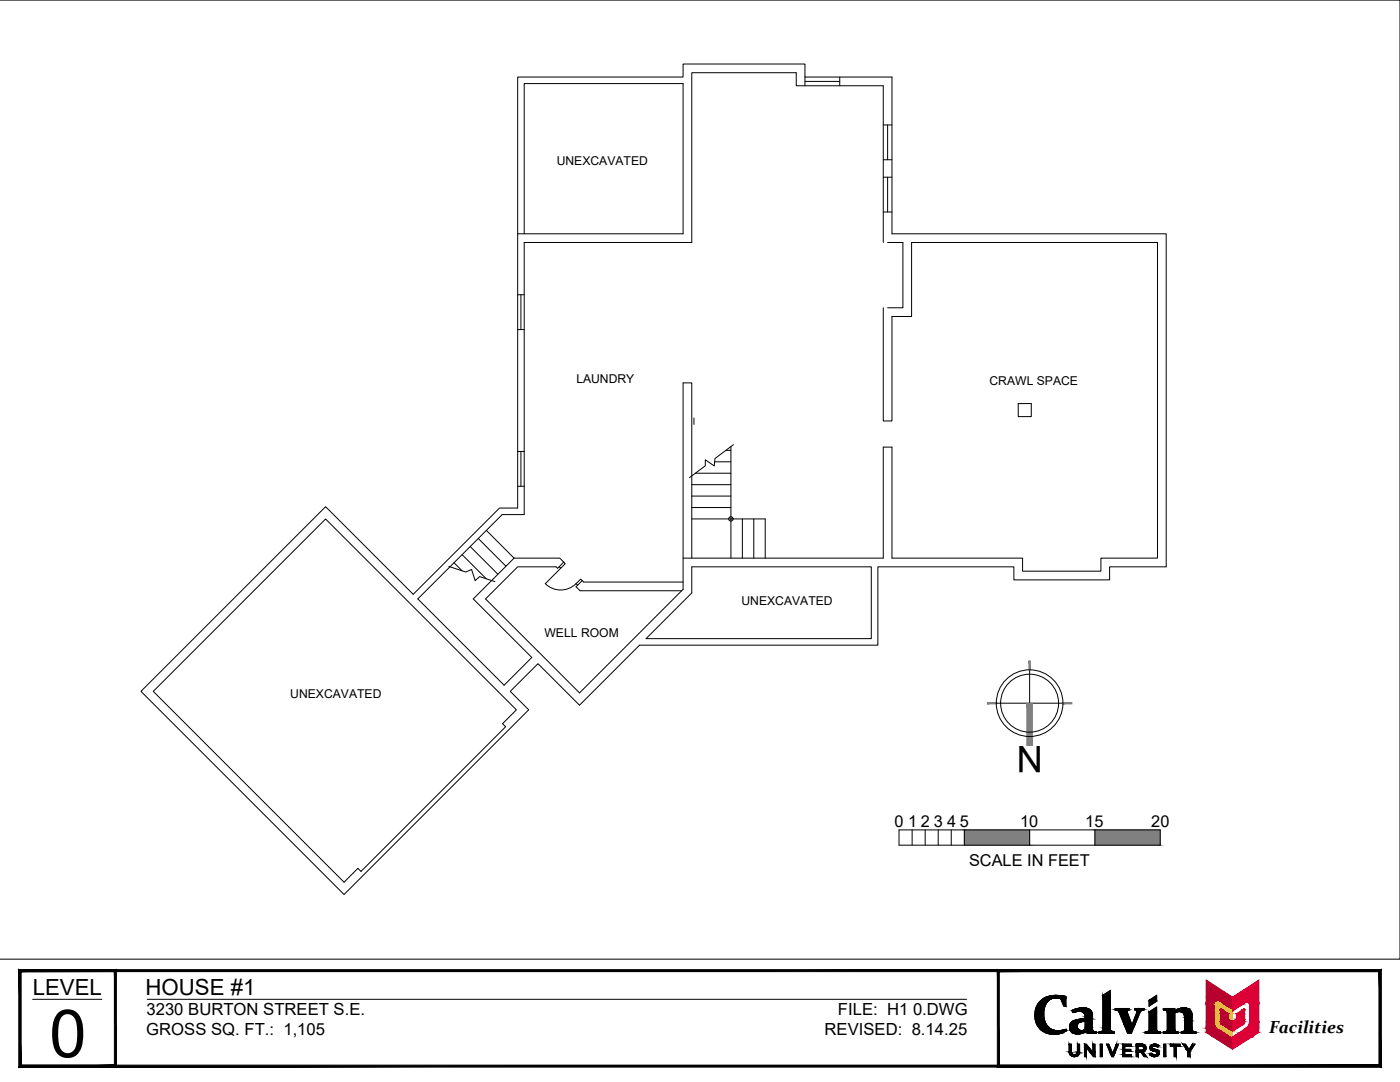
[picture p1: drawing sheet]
<svg xmlns="http://www.w3.org/2000/svg" width="279mm" height="216mm" viewBox="0 0 279 216" stroke-linecap="round" stroke-linejoin="round" font-family="sans-serif">
<defs><g id="words">
<text font-size="13.3" x="9.9" y="211">0</text>
<text font-size="7.3" x="208.1" y="148.8" transform="rotate(180 208.1 148.8)">N</text>
<g font-size="4.4">
<text x="6.5" y="198.5">LEVEL</text>
<text x="29" y="198.5">HOUSE #1</text>
</g>
<text font-size="3.5" x="253.3" y="206.2">Facilities</text>
<g font-size="3.3">
<text x="178.5" y="165">0</text>
<text x="181.2" y="165.1">1</text>
<text x="183.8" y="165.1">2</text>
<text x="186.3" y="165">3</text>
<text x="189" y="165.1">4</text>
<text x="191.5" y="165">5</text>
<text x="203.6" y="165">10</text>
<text x="216.6" y="165">15</text>
<text x="229.8" y="165">20</text>
<text x="193.4" y="172.7">SCALE IN FEET</text>
<text x="29.2" y="202.5">3230 BURTON STREET S.E.</text>
<text x="167.2" y="202.5">FILE: H1 0.DWG</text>
<text x="29.2" y="206.6">GROSS SQ. FT.: 1,105</text>
<text x="164.6" y="206.6">REVISED: 8.14.25</text>
</g>
<g font-size="2.4">
<text x="111.1" y="32.8">UNEXCAVATED</text>
<text x="115" y="76.4">LAUNDRY</text>
<text x="197.5" y="76.8">CRAWL SPACE</text>
<text x="148" y="120.8">UNEXCAVATED</text>
<text x="108.7" y="127">WELL ROOM</text>
<text x="57.9" y="139.3">UNEXCAVATED</text>
</g>
</g></defs>
<!-- layer: A-TEXT -->
<g fill="none" stroke="#000" stroke-width=".2">
<path d="M0 0h279.4v191.4h-279.4M205.5 133.7v6.6M198.8 140.3h13.3M179.4 165.6h52.1v3h-52.1zM182 165.6v3M184.6 165.6v3M187.2 165.6v3M189.8 165.6v3M192.5 165.6v3M205.5 165.6v3M218.5 165.6v3M6.5 199.4h13.8"/>
<path d="M29.4 199.4h163.5M209.7 199.3a3.8 3.8 0 0 0-1 4.9 2.6 2.6 0 0 0 2.5 1.5M209.9 198.7l-1.6 .5-1.1 1.1M210.8 198.6l1.9 .2v2h-.4l-.6-1.5M210.8 198.6l-.9 .1M211.7 199.3h.1M211.7 199.3l-1.1-.2-.9 .2M229.3 199.6l1.5-1v1.2l-1.5 1zM206.5 202.6a3.7 3.7 0 0 0 4.6 3.7M207.2 200.3a4 4 0 0 0-.7 2.3M211.2 205.7l1.6-.3v.3l-.8 .4-.9 .2M213.4 208.3h.4v1.6a.6 .6 0 0 0 .6 .5 .6 .6 0 0 0 .6-.5v-1.6h.5v1.7a1.06 1.06 0 0 1-1.1 .9 1.06 1.06 0 0 1-1-1z"/>
<path d="M213.5 204.5l.1 1 .6 .6M214.7 203.5l-.2 .1a1.43 1.43 0 0 0-1 .9M215.5 205.6h.4M215.5 205.6a.93 .93 0 0 1-.5-1.2 .93 .93 0 0 1 1.1-.6h.5l-.1 1.6-.6 .2M216.4 208.3h.4l1.3 1.7v-1.7h.4v2.6h-.3l-1.4-1.8v1.8h-.4zM218 205.2v.2M218 202.4a1.84 1.84 0 0 0-2.4-1.3l-1.6 .5 .1 .4 .9-.2a1.18 1.18 0 0 1 1.2 .3 1.18 1.18 0 0 1 .4 1.2l-1.9 .2M218 202.4v2.8M218 205.4a.73 .73 0 0 0 .8 .5v.3h-1.3l-.5-.1-.4-.3a2.22 2.22 0 0 1-2.4 .3M219.6 208.3h.4v2.6h-.4zM220.1 205.6l-.2 .2M220.1 205.6v-7l1.5-1v8l.8 .4v.2h-3.1v-.2l.7-.2"/>
<path d="M220.8 208.3h.5l.7 1.9 .8-1.9h.4l-1 2.6h-.3zM223.2 201.8l.1 .1M224 208.3h1.8v.5h-1.3v.6h1.2v.4h-1.2v.6h1.3v.5h-1.8zM226.7 208.3h1.2a.8 .8 0 0 1 .8 .7 .8 .8 0 0 1-.5 .9l.6 1h-.5l-.6-.9h-.5v.9h-.5zM227.6 201.8l-1.8 4.4h-.8l-1.7-4.3M227.8 201.6l-.2 .2M227.8 201.6l.6-.1v-.3h-2v.3l.6 .1-1.1 2.9-1-2.9 .5-.1v-.3h-2.9v.3l.8 .3M227.9 208.8a.4 .4 0 0 1 .4 .4 .4 .4 0 0 1-.4 .4h-.7v-.8h.7M229.3 201.9l1.5-1v4.7l.2 .2 .6 .2v.2h-3.1v-.2l.8-.4zM229.7 210.1l.6 .3h.4M230.7 209.8l.2 .3-.2 .3M231 209a.68 .68 0 0 0-1 0l.1 .2a1.29 1.29 0 0 1 1.3 .9 1.07 1.07 0 0 1-.9 .7 1.07 1.07 0 0 1-1-.4l.2-.2"/>
<path d="M231 209l.3-.4a1.02 1.02 0 0 0-1.8 .5 1.32 1.32 0 0 0 1.2 .8M232.3 208.3h.4v2.6h-.4zM233.6 208.3h1.9v.5h-.7v2.1h-.5v-2.1h-.7zM234.5 202.1v3.6l.7 .3v.2h-3v-.2l.6-.2M234.5 201.7v-.5h-2.3v.3l.6 .2 .1 .1v3.8l-.1 .2M235.4 201.8l-.9 .3M235.4 201.8a.98 .98 0 0 1 1 1.3v2.5M236.1 208.3h.5l.7 1.1 .7-1.1h.5l-1 1.5v1.1h-.5v-1.1zM236.9 201.2a2.93 2.93 0 0 0-2.4 .5M236.9 201.2a1.45 1.45 0 0 1 1 1.4v3M237.9 205.6l.2 .2 .6 .2v.2h-3v-.2l.7-.4"/>
<circle cx="205.5" cy="140.3" r="5.8"/>
<circle cx="205.5" cy="140.3" r="6.7"/>
</g>
<g fill="#808080" stroke="#808080" stroke-width=".2">
<path d="M204.9 140.3l1.1 8.4v-8.4zM204.9 140.3l1.1 8.4h-1.1z"/>
<path d="M197.1 140.5h1.7v-.3zM197.1 140.2h1.7l-1.7 .3z"/>
<path d="M205.3 131.9v1.8h.3zM205.3 131.9h.3v1.8z"/>
<path d="M212.1 140.2v.3l1.8-.3zM212.1 140.5l1.8-.3v.3z"/>
<path d="M218.5 165.6l13 3v-3zM218.5 165.6l13 3h-13z"/>
<path d="M192.5 165.6l13 3v-3zM192.5 165.6l13 3h-13z"/>
</g>
<!-- layer: A-WALL-FULL -->
<g fill="none" stroke="#000" stroke-width=".2">
<path d="M103.3 15.4h33v-2.6h24.3v2.6h17.4v31.3h54.7v66.4h-11.3v2.6h-19.1v-2.6h-27.1v15.6h-47.6l-11.9 12-8.3-8.3-5.6 5.6 3.7 3.6-36.8 36.9-40.6-40.5 36.9-36.9 17.5 17.5 17.2-17.2h3.6zM160.6 15.4v1.7M160.6 16.2h7M167.6 15.4v1.7M176.3 35.4h1.7M176.3 31.9h1.7M176.3 24.9h1.7M177.1 24.9v7M177.1 35.4v6.9M103.3 46.7h33v-30h-31.7v30M103.3 58.8h1.3M104 58.8v7"/>
<path d="M176.3 48.4v-31.3h-17.4v-2.6h-20.8v33.9h-33.5v54.3h-4.4l-16.8 16.8 17.2 17.2 5.5-5.5-11.7-11.7 8.2-8.1M176.3 42.3h1.7M177.1 48.4h3.1v13h-3.1M103.3 65.8h1.3M176.3 61.4v22.6h1.7v-20.8h3.9v-14.8h49.1v63h-11.3v2.6h-15.6v-2.6h-26.1v-22.2h-1.7v22.2h-40M103.3 97h1.3M103.3 90.1h1.3M104 90.1v6.9M138.1 99h7.8M138.1 96.7h7.8M138.5 83.4v1.3M138.8 94.4h7.1"/>
<path d="M142.6 92.1h3.3M144.9 89.9h1M145.9 89.1v14.4h6.8v7.9M146.4 88.7l-3.7 2.8-.2 1.5-1.7-1.3v1.2l-3.2 2.4M203.2 80.5h2.6v2.6h-2.6zM89.6 113l3.4 1.1 1.1-.5 .7 2.3 .9-.8 3.1 1M90.6 112.3l1.6 1.6M92.2 110.7l4.8 4.8M93.8 109.1l5.6 5.5M95.5 107.5l5.5 5.5M97.1 105.8l5.5 5.6M102.6 111.4h9.1l.8 .8"/>
<path d="M111.9 113.4l-3.1 3.1a4.3 4.3 0 0 0 6.2 0M112.5 112.2l.3 .3-.9 .9-.3-.3M115 116.5l.3 .3M116.2 115.9l-.3-.4-.9 1M116.2 115.9l.3 .2h19.8M116.2 115.9l-1.2 1.2 .8 .8h20.2M138.1 113.1h35.8v14.3h-45l9.2-9.1zM138.1 111.4v-35h-1.8v41.2l-20.6 20.7-18.8-18.8 6.4-6.4h7.7l.3 .3 1.2-1.2M138.1 103.5h7.8v7.9M138.1 101.3h7.8M148.2 103.5v7.9M150.4 103.5v7.9"/>
<path d="M30.6 138l34.4-34.4 38.1 38-2.8 2.8 .6 .6-28.9 28.9-.6-.6-2.7 2.7z"/>
<circle cx="145.9" cy="103.5" r=".44"/>
</g>
<!-- layer: A-TEXT -->
<g fill="#000" stroke="#000" stroke-width=".2">
<path d="M210.5 198.6h.3zM220.1 198.6l1.5-1v1zM229.3 199.6h1.5v.2zM229.3 199.6l1.5-1v1zM210 206.4h.8zM212.5 205.5h.3zM214.1 202h.2zM214.2 210.8h.5zM214.8 210.4h.5zM214.9 206.3h.5zM216 201.9h1.9zM216 201.1h.4z"/>
<path d="M216.7 206h2.1zM220 205.7h1.7zM220.1 205.6h1.5zM229.2 205.8h1.7zM229.2 205.7h1.7zM230.3 208.4h.4zM230.8 210h.5zM229.3 201.9l1.5-1v1zM234.5 201.7h3.1zM236.2 201.1h.3z"/>
<path d="M207.5 199.9l1.5 .1 .1-.1zM207.5 199.9l1.5 .1h-1.6z"/>
<path d="M207.6 199.8h1.5zM207.5 199.9h1.6z"/>
<path d="M207.7 199.7l1.4 .1 .2-.1zM207.7 199.7l1.4 .1h-1.5z"/>
<path d="M207.8 199.6h1.5zM207.7 199.7h1.6z"/>
<path d="M208 199.5l1.3 .1 .2-.1zM207.8 199.6l.2-.1 1.3 .1z"/>
<path d="M208 199.4h1.6zM208 199.5h1.5z"/>
<path d="M208.1 199.3h1.7zM208 199.4h1.6z"/>
<path d="M208.3 199.2l1.5 .1 .2-.1zM208.1 199.3l.2-.1 1.5 .1z"/>
<path d="M208.3 199.2h1.8zM208.3 199.2h1.7z"/>
<path d="M208.4 199.2h1.9zM208.3 199.2h1.8z"/>
<path d="M208.5 199.1h2zM208.4 199.2h1.9z"/>
<path d="M208.5 199.1h2.3zM208.5 199.1h2.3z"/>
<path d="M208.5 199.1h2.3zM208.5 199.1h2z"/>
<path d="M210.8 199.1h1.9zM210.8 199.1h1.9z"/>
<path d="M210.5 198.6h.8zM210.2 198.6h1.1z"/>
<path d="M210.2 198.6h1.1zM210.2 198.6h1.1z"/>
<path d="M210.2 198.6l1.5 .1zM210 198.7h1.7z"/>
<path d="M210 198.7h1.8zM209.9 198.7h1.9z"/>
<path d="M209.9 198.7h2.3zM209.6 198.7h2.6z"/>
<path d="M209.6 198.7l2.8 .1zM209.5 198.8h2.9z"/>
<path d="M209.5 198.8h3.2zM209.2 198.8h3.5z"/>
<path d="M209.2 198.8l3.5 .1zM209.1 198.9h3.6z"/>
<path d="M209.1 198.9h3.6zM209.1 198.9h3.6z"/>
<path d="M209.1 198.9l3.6 .1zM208.8 199h3.9z"/>
<path d="M208.8 199l3.9 .1v-.1zM208.6 199.1l.2-.1 3.9 .1z"/>
<path d="M208.6 199.1h4.1zM208.5 199.1h4.2z"/>
<path d="M210.8 199.1l1.9 .1zM210.8 199.1l1.9 .1z"/>
<path d="M211.1 199.2h1.6zM211.1 199.2h1.6z"/>
<path d="M211.4 199.2l1.3 .1zM211.4 199.2l1.3 .1z"/>
<path d="M211.7 199.3l1 1.5v-1.5zM211.7 199.3l1 1.5h-.4z"/>
<path d="M220.1 198.6l1.5 6.3v-6.3zM220.1 198.6l1.5 6.3h-1.5z"/>
<path d="M229.3 199.6v.2h1.5zM229.3 199.8h1.5l-1.5 1z"/>
<path d="M3.8 212.9l271.4-.4h-271zM3.8 212.9l271.4-.4 .4 .4zM275.2 193.9v18.6l.4 .4zM275.2 193.9l.4-.4v19.4zM4.2 193.9h271l.4-.4zM3.8 193.5h271.8l-271.4 .4zM3.8 193.5l.4 19v-18.6zM3.8 193.5l.4 19-.4 .4z"/>
<path d="M3.8 212.9l19-.4h-18.6zM3.8 212.9l19-.4 .4 .4zM22.8 193.9v18.6l.4 .4zM22.8 193.9l.4-.4v19.4zM4.2 193.9h18.6l.4-.4zM3.8 193.5h19.4l-19 .4zM3.8 193.5l.4 19v-18.6zM3.8 193.5l.4 19-.4 .4z"/>
<path d="M199.4 212.5l-.4 .4 76.2-.4zM199 212.9l76.2-.4 .4 .4zM275.2 193.9v18.6l.4 .4zM275.2 193.9l.4-.4v19.4zM199.4 193.9h75.8l.4-.4zM199 193.5h76.6l-76.2 .4zM199 193.5l.4 19v-18.6zM199 193.5l.4 19-.4 .4z"/>
<path d="M206.6 201.9l1.7 .2v-.2zM206.6 201.9l1.7 .2h-1.7z"/>
<path d="M206.6 202.1l1.7 .2v-.2zM206.6 202.1l1.7 .2h-1.8z"/>
<path d="M206.5 202.3l1.8 .2v-.2zM206.5 202.3l1.8 .2h-1.8z"/>
<path d="M206.5 202.5l1.8 .1v-.1zM206.5 202.5l1.8 .1h-1.8z"/>
<path d="M206.5 202.6l1.8 .3v-.3zM206.5 202.6l1.8 .3h-1.8z"/>
<path d="M206.5 202.9l1.9 .1-.1-.1zM206.5 202.9l1.9 .1h-1.9z"/>
<path d="M206.6 201.7l1.7 .2v-.2zM206.6 201.7l1.7 .2h-1.7z"/>
<path d="M206.5 203l1.9 .2v-.2zM206.5 203l1.9 .2h-1.8z"/>
<path d="M206.6 201.5l1.7 .2 .1-.2zM206.6 201.5l1.7 .2h-1.7z"/>
<path d="M206.7 201.4h1.7zM206.7 201.4l1.7 .1z"/>
<path d="M206.6 203.2l1.8 .2v-.2zM206.6 203.2l1.8 .2h-1.8z"/>
<path d="M206.6 203.4l1.9 .2-.1-.2zM206.6 203.4l1.9 .2h-1.8z"/>
<path d="M206.7 201.2l1.7 .2v-.2zM206.7 201.2l1.7 .2h-1.7z"/>
<path d="M206.8 201.1h1.6zM206.8 201.1l1.6 .1z"/>
<path d="M206.7 203.6l1.8 .2v-.2zM206.7 203.6l1.8 .2h-1.8z"/>
<path d="M206.8 200.9l1.6 .2 .1-.2zM206.8 200.9l1.6 .2h-1.6z"/>
<path d="M206.7 203.8l1.9 .1-.1-.1zM206.7 203.8l1.9 .1h-1.9z"/>
<path d="M206.9 200.8l1.6 .1v-.1zM206.9 200.8l1.6 .1h-1.7z"/>
<path d="M206.7 203.9l2 .2-.1-.2zM206.7 203.9l2 .2h-1.9z"/>
<path d="M207 200.6l1.5 .2 .1-.2zM207 200.6l1.5 .2h-1.6z"/>
<path d="M207 200.5h1.7zM207 200.5l1.6 .1z"/>
<path d="M206.8 204.1l1.9 .1zM206.8 204.1l1.9 .1z"/>
<path d="M206.8 204.2l2 .1-.1-.1zM206.8 204.2l2 .1h-1.9z"/>
<path d="M207.2 200.3l1.5 .2 .1-.2zM207.2 200.3l1.5 .2h-1.7z"/>
<path d="M206.9 204.3l2 .2-.1-.2zM206.9 204.3l2 .2h-1.9z"/>
<path d="M207.2 200.3h1.6zM207.2 200.3h1.6z"/>
<path d="M207 204.5l1.9 .1zM207 204.5l1.9 .1z"/>
<path d="M207 204.6l2.1 .2-.2-.2zM207 204.6l2.1 .2h-2z"/>
<path d="M207.3 200.1l1.5 .2 .1-.2zM207.3 200.1l1.5 .2h-1.6z"/>
<path d="M207.4 200h1.6zM207.4 200l1.5 .1z"/>
<path d="M207.1 204.8h2zM207.1 204.8h2z"/>
<path d="M207.1 204.8l2.2 .2-.2-.2zM207.1 204.8l2.2 .2h-2z"/>
<path d="M207.3 205l2.1 .1zM207.3 205l2.1 .1z"/>
<path d="M207.4 205.1l2.1 .1zM207.4 205.1l2.1 .1z"/>
<path d="M207.4 205.2l2.4 .1-.3-.1zM207.4 205.2l2.4 .1h-2.2z"/>
<path d="M207.6 205.3h2.2zM207.6 205.3h2.2z"/>
<path d="M207.6 205.3l2.4 .2-.2-.2zM207.6 205.3l2.4 .2h-2.3z"/>
<path d="M210 206.4h.7zM210.1 206.4h.6z"/>
<path d="M207.7 205.5h2.6zM207.7 205.5h2.6z"/>
<path d="M207.8 205.5l2.6 .1zM207.8 205.5l2.6 .1z"/>
<path d="M207.9 205.6h2.7zM207.9 205.6h2.7z"/>
<path d="M207.9 205.6l3 .1zM207.9 205.6l3 .1z"/>
<path d="M208 205.7h3.2zM208 205.7h3.2z"/>
<path d="M209.8 206.3h1.3zM209.8 206.3l1 .1z"/>
<path d="M209.6 206.3h1.6zM209.6 206.3h1.5z"/>
<path d="M209.4 206.3h2zM209.4 206.3h1.8z"/>
<path d="M209.2 206.2h2.4zM209.2 206.2l2.2 .1z"/>
<path d="M209.1 206.2h2.6zM209.1 206.2h2.5z"/>
<path d="M208.8 206.1h3.1zM208.8 206.1l2.9 .1z"/>
<path d="M208.8 206.1h3.2zM208.8 206.1h3.1z"/>
<path d="M208.5 206l3.5 .1 .3-.1zM208.5 206l3.5 .1h-3.2z"/>
<path d="M208.2 205.8l4.1 .2 .3-.2zM208.2 205.8l4.1 .2h-3.8zM208.5 206h3.8zM208.5 206h3.8z"/>
<path d="M208.2 205.8h4.4zM208.2 205.8h4.4z"/>
<path d="M212.5 205.5h.3zM212.2 205.5h.6z"/>
<path d="M212.2 205.5l.6 .1zM212 205.6h.8z"/>
<path d="M212 205.6h.8zM211.6 205.6h1.2z"/>
<path d="M211.6 205.6l1.2 .1zM211.2 205.7h1.6z"/>
<path d="M211.2 205.7h1.6zM211.2 205.7h1.6z"/>
<path d="M208 205.7l4.6 .1 .2-.1zM208 205.7l4.6 .1h-4.4z"/>
<path d="M213.4 208.3l.4 1.6v-1.6zM213.4 208.3l.4 1.6h-.4z"/>
<path d="M213.4 209.9h.4zM213.4 209.9h.4z"/>
<path d="M213.4 209.9l.4 .1zM213.4 209.9l.4 .1z"/>
<path d="M213.4 210l.5 .1zM213.4 210l.5 .1z"/>
<path d="M213.4 210.1h.5zM213.4 210.1h.5z"/>
<path d="M213.4 210.1l.6 .1zM213.4 210.1l.6 .1z"/>
<path d="M213.5 210.2l.5 .1zM213.5 210.2l.5 .1z"/>
<path d="M213.5 210.3h.5zM213.5 210.3h.5z"/>
<path d="M213.5 210.3l.6 .1zM213.5 210.3l.6 .1z"/>
<path d="M213.5 210.4h.7zM213.5 210.4h.7z"/>
<path d="M214.2 210.8h.3zM214.3 210.8h.2z"/>
<path d="M213.6 210.4h.7zM213.6 210.4h.7z"/>
<path d="M213.6 210.4l.8 .1zM213.6 210.4l.8 .1z"/>
<path d="M213.6 210.5h.8zM213.6 210.5h.8z"/>
<path d="M214.1 202h.3zM214.1 202h.2z"/>
<path d="M214 201.9h.7zM214 201.9l.4 .1z"/>
<path d="M214.1 210.8h.6zM214.1 210.8h.6z"/>
<path d="M214 210.8h.9zM214 210.8h.7z"/>
<path d="M214.9 206.3h.4zM215 206.3h.3z"/>
<path d="M213.9 210.7h1zM213.9 210.7l1 .1z"/>
<path d="M213.5 204.7h1.5zM213.5 204.7h1.5z"/>
<path d="M213.5 204.7l1.5 .2v-.2zM213.5 204.7l1.5 .2h-1.5zM213.5 204.9h1.5zM213.5 204.9h1.5z"/>
<path d="M213.5 204.9l1.5 .2v-.2zM213.5 204.9l1.5 .2h-1.5z"/>
<path d="M215 210h.5zM215 210h.5z"/>
<path d="M213.5 204.5l1.5 .2v-.2zM213.5 204.5l1.5 .2h-1.5z"/>
<path d="M213.5 204.5h1.5zM213.5 204.5h1.5z"/>
<path d="M213.8 210.7h1.2zM213.8 210.7h1.1z"/>
<path d="M213.5 205.1h1.6zM213.5 205.1h1.6z"/>
<path d="M213.5 205.1l1.6 .1v-.1zM213.5 205.1l1.6 .1h-1.6z"/>
<path d="M214 201.8h1.1zM214 201.8l.7 .1z"/>
<path d="M213.6 204.4h1.5zM213.6 204.4h1.5z"/>
<path d="M213.6 204.4l1.4 .1 .1-.1zM213.6 204.4l1.4 .1h-1.5z"/>
<path d="M213.7 210.6h1.4zM213.7 210.6l1.3 .1z"/>
<path d="M213.5 205.2l1.6 .1zM213.5 205.2l1.6 .1z"/>
<path d="M213.5 205.3h1.7zM213.5 205.3h1.7z"/>
<path d="M213.6 204.3h1.5zM213.6 204.3l1.5 .1h-1.5z"/>
<path d="M213.6 204.2h1.6zM213.6 204.2l1.5 .1z"/>
<path d="M213.5 205.3l1.7 .1zM213.5 205.3l1.7 .1z"/>
<path d="M213.7 210.5h1.5zM213.7 210.5l1.4 .1z"/>
<path d="M213.7 204.2h1.5zM213.7 204.2h1.5z"/>
<path d="M213.5 205.4h1.8zM213.5 205.4h1.8z"/>
<path d="M213.6 210.5h1.6zM213.6 210.5h1.6z"/>
<path d="M214.5 210.4h.7zM214.4 210.5h.8z"/>
<path d="M213.5 205.4l1.8 .1zM213.5 205.4l1.8 .1z"/>
<path d="M214.7 210.4h.6zM214.5 210.4h.7z"/>
<path d="M213.7 204.1h1.6zM213.7 204.1l1.5 .1z"/>
<path d="M214.7 210.4h.6zM214.7 210.4h.6z"/>
<path d="M213.8 204.1h1.5zM213.8 204.1h1.5z"/>
<path d="M213.6 205.5h1.8zM213.6 205.5h1.8z"/>
<path d="M214.8 210.3h.5zM214.8 210.4h.5zM214.7 210.4h.6z"/>
<path d="M213.8 204h1.6zM213.8 204.1h1.5z"/>
<path d="M213.6 205.5h1.8zM213.6 205.5h1.8z"/>
<path d="M214.9 210.2h.5zM214.9 210.2l.4 .1h-.5z"/>
<path d="M214.9 210.2h.5zM214.9 210.2h.5z"/>
<path d="M214 201.8h1.4zM214 201.8h1.1z"/>
<path d="M215 210.1h.4zM215 210.1l.4 .1z"/>
<path d="M213.6 205.5l1.9 .1zM213.6 205.5l1.9 .1z"/>
<path d="M215 208.3l.5 1.6v-1.6zM215 208.3l.5 1.6h-.5z"/>
<path d="M215 209.9l.5 .1v-.1zM215 209.9l.5 .1h-.5z"/>
<path d="M215 210l.4 .1 .1-.1zM215 210l.4 .1h-.4z"/>
<path d="M214.7 206.3h.8zM214.7 206.3h.7z"/>
<path d="M214.7 206.3h.8zM214.7 206.3h.8z"/>
<path d="M213.6 205.6h2.1zM213.6 205.6h2.1z"/>
<path d="M213.9 204h1.7zM213.9 204h1.5h-1.6z"/>
<path d="M213.9 203.9h1.7zM213.9 203.9l1.7 .1z"/>
<path d="M214.5 206.2h1.2zM214.5 206.2l1 .1z"/>
<path d="M213.9 203.9h1.8zM213.9 203.9h1.7z"/>
<path d="M213.6 205.6h2.2zM213.6 205.6h2.2z"/>
<path d="M213.6 205.6h2.3zM213.6 205.6h2.3z"/>
<path d="M214.4 206.2h1.4zM214.4 206.2h1.3z"/>
<path d="M214.3 206.2h1.6zM214.3 206.2h1.5z"/>
<path d="M214 203.9h1.9zM213.9 203.9h1.8z"/>
<path d="M214.2 206.1h1.8zM214.2 206.1l1.7 .1z"/>
<path d="M214.1 206.1h2zM214.1 206.1h1.9z"/>
<path d="M214 206.1h2.2zM214 206.1h2.1z"/>
<path d="M214 203.8h2.2zM214 203.9h1.9z"/>
<path d="M213.9 206h2.4zM213.9 206h2.4z"/>
<path d="M213.9 206h2.4zM213.9 206l2.3 .1z"/>
<path d="M216 201.1h.5zM215.8 201.1h.7z"/>
<path d="M215.8 201.1h.8zM215.7 201.1h.9z"/>
<path d="M213.8 205.9h2.7zM213.8 205.9l2.5 .1z"/>
<path d="M214 203.8h2.6zM214 203.8h2.2z"/>
<path d="M215.7 201.1l1.1 .1zM215.4 201.2h1.4zM215.4 201.2h1.4zM215.4 201.2h1.4z"/>
<path d="M213.7 205.8h2.9zM213.7 205.8l2.8 .1z"/>
<path d="M215.4 201.2h1.6zM215.2 201.2h1.8z"/>
<path d="M216.4 208.3l1 .8-.6-.8zM216.4 208.3l1 .8h-1z"/>
<path d="M216.4 209.1l.4 1.8v-1.8zM216.4 209.1l.4 1.8h-.4z"/>
<path d="M215.2 201.2h1.8zM215.1 201.2h1.9z"/>
<path d="M215.1 201.2l2.1 .1zM214.9 201.3h2.3z"/>
<path d="M214.9 201.3h2.4zM214.7 201.3h2.6z"/>
<path d="M214.7 201.3l2.7 .1zM214.5 201.4h2.9z"/>
<path d="M216.8 209.1l1.3 .9-.7-.9zM216.8 209.1l1.3 .9h-.5z"/>
<path d="M214.5 201.4l3 .1zM214.3 201.5h3.2z"/>
<path d="M214.3 201.5h3.3zM214.2 201.5h3.4z"/>
<path d="M214.2 201.5l3.5 .1zM214 201.6h3.7z"/>
<path d="M214 201.6h3.7zM214 201.6h3.7z"/>
<path d="M214 201.6l3.8 .2-.1-.2zM214 201.6l3.8 .2h-3.8z"/>
<path d="M214 201.8h3.8zM214 201.8h3.8z"/>
<path d="M215.4 201.8h2.4zM215.4 201.8h2.4z"/>
<path d="M215.6 201.8l2.2 .1zM215.6 201.8l2.2 .1z"/>
<path d="M215.9 201.9h2zM215.9 201.9h2zM216 201.9h1.9z"/>
<path d="M216 201.9l1.9 .1zM216 201.9l1.9 .1z"/>
<path d="M216.2 202l1.7 .1zM216.2 202l1.7 .1z"/>
<path d="M216.3 202.1h1.6zM216.3 202.1h1.6z"/>
<path d="M216.3 202.1l1.7 .1-.1-.1zM216.3 202.1l1.7 .1h-1.6z"/>
<path d="M216.4 202.2h1.6zM216.4 202.2h1.6z"/>
<path d="M216.4 202.2l1.6 .1v-.1zM216.4 202.2l1.6 .1h-1.5z"/>
<path d="M216.5 202.3l1.5 .1zM216.5 202.3l1.5 .1z"/>
<path d="M216.5 205.2l1.5 .2v-.2zM216.5 205.2l1.5 .2h-1.5z"/>
<path d="M216.5 202.4l1.5 .1zM216.5 202.4l1.5 .1z"/>
<path d="M216.5 202.5l1.5 .2v-.2zM216.5 202.5l1.5 .2h-1.5z"/>
<path d="M216.5 205l1.5 .2v-.2zM216.5 205l1.5 .2h-1.5z"/>
<path d="M215.8 203.3l2.2 .1zM215.5 203.4h2.5z"/>
<path d="M215.5 203.4h2.5zM215.2 203.4h2.8z"/>
<path d="M215.2 203.4l2.8 .1zM214.9 203.5h3.1z"/>
<path d="M214.9 203.5h3.1zM214.7 203.5h3.3z"/>
<path d="M214.7 203.5l3.3 .1zM214.4 203.6h3.6z"/>
<path d="M214.4 203.6l3.6 .1v-.1zM214.2 203.7l.2-.1 3.6 .1z"/>
<path d="M214.2 203.7l3.8 .1zM214 203.8h4z"/>
<path d="M214 203.8h4zM214 203.8h4z"/>
<path d="M216.6 203.8l1.4 1.2v-1.2zM216.6 203.8l1.4 1.2h-1.5z"/>
<path d="M216.5 205.4h1.5zM216.5 205.4h1.5z"/>
<path d="M216.5 202.7l1.5 .1zM216.5 202.7l1.5 .1z"/>
<path d="M216.6 202.8l1.4 .1v-.1zM216.6 202.8l1.4 .1h-1.4z"/>
<path d="M216.6 202.9l1.4 .4v-.4zM216.6 202.9l1.4 .4h-1.4z"/>
<path d="M216.6 203.3h1.4zM216.2 203.3h1.8z"/>
<path d="M216.2 203.3h1.8zM215.8 203.3h2.2z"/>
<path d="M216.5 205.4l1.5 .1zM216.5 205.5h1.5z"/>
<path d="M216.5 205.5h1.6zM216.4 205.5h1.7z"/>
<path d="M216.4 205.5l1.7 .1zM216.3 205.6h1.8z"/>
<path d="M216.3 205.6h1.8zM216.2 205.6h1.9z"/>
<path d="M216.2 205.6h1.9zM216.1 205.6h2z"/>
<path d="M216.1 205.6h2zM216 205.6h2.1z"/>
<path d="M216 205.6h2.1zM215.9 205.6h2.2z"/>
<path d="M213.6 205.6h4.5zM213.6 205.6h4.5z"/>
<path d="M213.6 205.6l4.6 .1zM213.6 205.6l4.6 .1z"/>
<path d="M213.7 205.7h4.5zM213.7 205.7h4.5z"/>
<path d="M213.7 205.7h4.5zM213.7 205.7h4.5z"/>
<path d="M213.7 205.7l4.6 .1zM213.7 205.7l4.6 .1z"/>
<path d="M216.6 205.8h1.7zM216.6 205.8h1.7z"/>
<path d="M216.6 205.8h1.8zM216.6 205.8h1.8z"/>
<path d="M216.6 205.8l1.9 .1zM216.6 205.8l1.9 .1z"/>
<path d="M216.7 205.9h1.8zM216.7 205.9h1.8z"/>
<path d="M216.7 205.9h1.9zM216.7 205.9h1.9z"/>
<path d="M218.1 208.3l.4 1.7v-1.7zM218.1 208.3l.4 1.7h-.4z"/>
<path d="M217.6 210l.9 .9v-.9zM217.6 210l.9 .9h-.3z"/>
<path d="M216.7 205.9l2.1 .1zM216.7 205.9l2.1 .1zM216.7 206h2.1z"/>
<path d="M216.7 206h2.1zM216.7 206h2.1z"/>
<path d="M216.8 206l2 .1zM216.8 206l2 .1z"/>
<path d="M217 206.1l1.8 .1zM217 206.1l1.8 .1z"/>
<path d="M217.1 206.2h1.7zM217.1 206.2h1.7z"/>
<path d="M217.3 206.2h1.5zM217.3 206.2h1.5z"/>
<path d="M219.6 208.3l.4 2.6v-2.6zM219.6 208.3l.4 2.6h-.4z"/>
<path d="M220.8 208.3l1.2 1.9-.7-1.9zM220.8 208.3l1.2 1.9h-.4z"/>
<path d="M220.1 204.9l1.5 .2v-.2zM220.1 204.9l1.5 .2h-1.5z"/>
<path d="M220.1 205.1l1.5 .5v-.5zM220.1 205.1l1.5 .5h-1.5zM220.1 205.6h1.5zM220.1 205.6h1.5z"/>
<path d="M220.1 205.6h1.5zM220.1 205.6h1.5zM220.1 205.6h1.5z"/>
<path d="M220.1 205.6l1.5 .1zM220.1 205.6l1.5 .1z"/>
<path d="M220.1 205.7h1.5zM220.1 205.7h1.5z"/>
<path d="M220.1 205.7h1.5zM220.1 205.7h1.5zM220.1 205.7h1.5zM220.1 205.7h1.5z"/>
<path d="M220.1 205.7h1.5zM220.1 205.7h1.5z"/>
<path d="M220 205.7h1.7zM220 205.7h1.7z"/>
<path d="M220 205.7h1.7zM220 205.7h1.7zM220 205.7h1.7z"/>
<path d="M220 205.7h1.7zM220 205.7h1.7zM220 205.7h1.7zM220 205.7h1.7z"/>
<path d="M220 205.7l1.7 .1zM220 205.8h1.7z"/>
<path d="M220 205.8h1.7zM220 205.8h1.7z"/>
<path d="M220 205.8h1.7zM220 205.8h1.7z"/>
<path d="M220 205.8h1.8zM220 205.8h1.8z"/>
<path d="M220 205.8l2.4 .2-.6-.2zM219.3 206l.7-.2 2.4 .2z"/>
<path d="M219.3 206l3.1 .2v-.2zM219.3 206l3.1 .2h-3.1z"/>
<path d="M221.6 210.2l.6 .7 .3-.7zM221.6 210.2l.6 .7h-.3z"/>
<path d="M222.8 208.3l-.3 1.9 .7-1.9zM222.8 208.3l-.3 1.9h-.5z"/>
<path d="M224 208.8l.5 .6v-.6zM224 208.8l.5 .6h-.5z"/>
<path d="M224 209.8l.5 .6v-.6zM224 209.8l.5 .6h-.5z"/>
<path d="M223.1 201.6h1.8zM223.1 201.6h1.8z"/>
<path d="M223.1 201.6l1.8 .1zM223.1 201.6l1.8 .1z"/>
<path d="M223.1 201.7h1.8zM223.1 201.7h1.8z"/>
<path d="M223.2 201.7h1.7zM223.2 201.7h1.7z"/>
<path d="M223.2 201.7l1.7 .1zM223.2 201.7l1.7 .1z"/>
<path d="M223 201.6h1.9zM223 201.6h1.9z"/>
<path d="M223.3 201.8h1.6zM223.3 201.8h1.6z"/>
<path d="M223.3 201.8l1.6 .1zM223.3 201.8l1.6 .1z"/>
<path d="M223.3 201.9l2.6 2.6-1-2.6zM223.3 201.9l2.6 2.6h-1.5z"/>
<path d="M222.5 201.2l2.9 .3v-.3zM222.5 201.2l2.9 .3h-2.9z"/>
<path d="M222.5 201.5l2.4 .1 .5-.1zM222.5 201.5l2.4 .1h-1.9z"/>
<path d="M224 209.4l1.7 .4v-.4zM224 209.4l1.7 .4h-1.7z"/>
<path d="M224 208.3l1.8 .5v-.5zM224 208.3l1.8 .5h-1.8z"/>
<path d="M224 210.4l1.8 .5v-.5zM224 210.4l1.8 .5h-1.8z"/>
<path d="M224.4 204.5l1.4 1.7 .7-1.7zM224.4 204.5l1.4 1.7h-.8z"/>
<path d="M226.7 208.8l.5 .8v-.8zM226.7 208.8l.5 .8h-.5z"/>
<path d="M226.7 210l.5 .9v-.9zM226.7 210l.5 .9h-.5z"/>
<path d="M226.9 201.9l-.4 2.6 1.1-2.6zM226.9 201.9l-.4 2.6h-.6z"/>
<path d="M226.9 201.8h.7zM226.9 201.8l.7 .1z"/>
<path d="M227 201.8h.6zM227 201.8h.6z"/>
<path d="M227 201.7h.7zM227 201.7l.6 .1z"/>
<path d="M227 201.7h.7zM227 201.7h.7z"/>
<path d="M227 201.7h.8zM227 201.7h.7z"/>
<path d="M227 201.6h.8zM227 201.6l.8 .1z"/>
<path d="M227 201.6h.8zM227 201.6h.8z"/>
<path d="M226.7 208.3l1.3 .1zM226.7 208.3l1.3 .1z"/>
<path d="M226.7 208.4h1.5zM226.7 208.4h1.5z"/>
<path d="M226.7 209.9l1.5 .1zM226.7 209.9l1.5 .1z"/>
<path d="M226.7 208.4l1.6 .1zM226.7 208.4l1.6 .1z"/>
<path d="M227.7 210l1.1 .9-.6-.9zM227.7 210l1.1 .9h-.5z"/>
<path d="M226.7 209.8h1.6zM226.7 209.8l1.5 .1z"/>
<path d="M226.7 208.5l1.7 .1zM226.7 208.5l1.7 .1z"/>
<path d="M226.4 201.2l2 .3v-.3zM226.4 201.2l2 .3h-2z"/>
<path d="M226.4 201.5l1.4 .1 .6-.1zM226.4 201.5l1.4 .1z"/>
<path d="M226.7 209.8h1.7zM226.7 209.8h1.6z"/>
<path d="M226.7 208.6l1.8 .1zM226.7 208.6l1.8 .1h-1.8z"/>
<path d="M226.7 209.6l1.7 .2 .1-.2zM226.7 209.6l1.7 .2h-1.7z"/>
<path d="M226.7 208.7l1.9 .1-.1-.1zM226.7 208.7l1.9 .1h-1.9z"/>
<path d="M226.7 209.6h1.9zM226.7 209.6h1.8z"/>
<path d="M228 209.6h.6zM227.9 209.6h.7z"/>
<path d="M227.9 209.6h.7zM227.2 209.6h1.4z"/>
<path d="M228 209.5h.6zM228 209.6h.6z"/>
<path d="M227.9 208.8h.7zM227.9 208.8h.7z"/>
<path d="M228.1 209.5h.5zM228 209.5h.6z"/>
<path d="M228 208.8h.6zM228 208.8h.6z"/>
<path d="M228 208.8h.6zM228 208.8h.6z"/>
<path d="M228.1 209.5h.5zM228.1 209.5h.5z"/>
<path d="M228.1 208.8l.6 .1zM228.1 208.8l.6 .1z"/>
<path d="M228.2 209.4h.4zM228.2 209.4l.4 .1z"/>
<path d="M228.1 208.9h.6zM228.1 208.9h.6z"/>
<path d="M228.2 209.4h.5zM228.2 209.4h.5z"/>
<path d="M228.2 209.4h.5zM228.2 209.4h.4z"/>
<path d="M228.2 208.9h.5zM228.2 208.9h.5z"/>
<path d="M228.2 208.9l.5 .1zM228.2 208.9l.5 .1z"/>
<path d="M228.2 209l.5 .1zM228.2 209l.5 .1z"/>
<path d="M228.2 209.3h.5zM228.2 209.3l.5 .1z"/>
<path d="M228.3 209.1h.4zM228.3 209.1h.4z"/>
<path d="M228.3 209.1h.4zM228.3 209.1h.4z"/>
<path d="M228.3 209.1l.4 .1zM228.3 209.1l.4 .1z"/>
<path d="M228.3 209.2h.4zM228.3 209.2h.4z"/>
<path d="M228.3 209.2h.4zM228.3 209.2l.4 .1z"/>
<path d="M229.7 210.2l.2 .1zM229.7 210.2l.2 .1h-.3z"/>
<path d="M229.6 210.3l.5 .1zM229.6 210.3l.5 .1h-.6z"/>
<path d="M229.5 208.9l.5 .1zM229.5 208.9l.5 .1z"/>
<path d="M229.5 209h.5zM229.5 209h.5z"/>
<path d="M229.5 209l.5 .1zM229.5 209l.5 .1z"/>
<path d="M229.5 209.1h.5zM229.5 209.1h.5z"/>
<path d="M229.5 209.1h.5zM229.5 209.1h.5z"/>
<path d="M229.5 209.1h.5zM229.5 209.1h.5z"/>
<path d="M229.5 208.9h.5zM229.5 208.9h.5z"/>
<path d="M229.5 209.1l.5 .1zM229.5 209.1l.5 .1z"/>
<path d="M229.6 208.9h.4zM229.6 208.9h.4z"/>
<path d="M229.6 208.9h.4zM229.6 208.9h.4z"/>
<path d="M229.5 209.2h.6zM229.5 209.2h.6z"/>
<path d="M229.5 209.2h.6zM229.5 209.2h.6z"/>
<path d="M229.5 210.4h.8zM229.5 210.4h.8zM229.5 210.4h.8zM229.5 210.4h.8z"/>
<path d="M229.6 208.8h.5zM229.6 208.8l.4 .1z"/>
<path d="M229.6 209.2l.5 .1zM229.6 209.2l.5 .1z"/>
<path d="M229.6 208.8h.5zM229.6 208.8h.5z"/>
<path d="M229.6 209.3h.6zM229.6 209.3h.6z"/>
<path d="M229.6 208.8h.6zM229.6 208.8h.6z"/>
<path d="M229.6 208.8h.6zM229.6 208.8h.5z"/>
<path d="M229.6 209.3h.6zM229.6 209.3h.6z"/>
<path d="M229.6 208.7h.6zM229.6 208.7l.6 .1z"/>
<path d="M229.6 209.3h.7zM229.6 209.3h.7z"/>
<path d="M229.5 210.4l.9 .1zM229.5 210.4l.9 .1z"/>
<path d="M229.6 209.3h.9zM229.6 209.3h.9z"/>
<path d="M229.6 208.7h.8zM229.6 208.7h.6z"/>
<path d="M229.5 210.5h1zM229.5 210.5h1z"/>
<path d="M230.4 208.3l.3 .1zM230.3 208.4h.4zM230.3 208.4h.4z"/>
<path d="M229.6 209.3l1.1 .1zM229.6 209.3l1.1 .1z"/>
<path d="M230.2 210.8h.4zM230.2 210.8h.4z"/>
<path d="M230.2 210.8h.4zM230.2 210.8l.2 .1z"/>
<path d="M230.3 208.4h.6zM230 208.4h.9z"/>
<path d="M229.6 209.4h1.1zM229.6 209.4h1.1z"/>
<path d="M229.6 209.4l1.3 .1zM229.6 209.4l1.3 .1z"/>
<path d="M230 210.8h.8zM230 210.8h.6z"/>
<path d="M230 210.8h.8zM230 210.8h.8z"/>
<path d="M229.3 201.9l1.5 3.7v-3.7zM229.3 201.9l1.5 3.7h-1.5z"/>
<path d="M229.3 205.6h1.5zM229.3 205.6h1.5z"/>
<path d="M229.3 205.6h1.5zM229.3 205.6h1.5z"/>
<path d="M229.3 205.6h1.5zM229.3 205.6h1.5z"/>
<path d="M229.3 205.6h1.6zM229.3 205.6h1.6z"/>
<path d="M229.3 205.6l1.6 .1zM229.3 205.6l1.6 .1z"/>
<path d="M229.3 205.7h1.6zM229.3 205.7h1.6z"/>
<path d="M229.3 205.7h1.6zM229.3 205.7h1.6z"/>
<path d="M229.3 205.7h1.6zM229.3 205.7h1.6z"/>
<path d="M229.3 205.7h1.6zM229.3 205.7h1.6zM229.3 205.7h1.6zM229.3 205.7h1.6z"/>
<path d="M229.3 205.7h1.6zM229.3 205.7h1.6zM229.2 205.7h1.7z"/>
<path d="M230 208.4h.9zM230 208.4h.9z"/>
<path d="M230 208.4l1.1 .1zM229.9 208.5h1.2z"/>
<path d="M229.2 205.7l1.7 .1zM229.2 205.7l1.7 .1zM229.2 205.8h1.7z"/>
<path d="M229.2 205.8h1.8zM229.2 205.8h1.8z"/>
<path d="M229.7 209.5h1.3zM229.7 209.5h1.3z"/>
<path d="M229.8 210.7h1.1zM229.8 210.7h1.2z"/>
<path d="M229.8 210.7h1.1zM229.8 210.7l1 .1z"/>
<path d="M229.7 209.5l1.4 .1zM229.7 209.5l1.4 .1z"/>
<path d="M229.2 205.8h1.8zM229.2 205.8h1.8z"/>
<path d="M229.2 205.8l2.4 .2-.6-.2zM228.5 206l.7-.2 2.4 .2z"/>
<path d="M230.9 208.9l.1 .1zM230.9 208.9h.2z"/>
<path d="M229.8 209.6h1.3zM229.8 209.6h1.3z"/>
<path d="M229.9 208.5h1.2zM229.8 208.5h1.3z"/>
<path d="M229.8 209.6h1.4zM229.8 209.6h1.4z"/>
<path d="M229.8 208.5l1.4 .1zM229.7 208.6h1.5z"/>
<path d="M229.6 210.6l1.4 .1 .1-.1zM229.6 210.6l1.4 .1h-1.2z"/>
<path d="M230.7 208.8h.5zM230.7 208.8l.4 .1z"/>
<path d="M229.9 209.6h1.3zM229.9 209.6h1.3z"/>
<path d="M230 209.6l1.2 .1zM230 209.6l1.2 .1z"/>
<path d="M230.6 208.8h.6zM230.6 208.8h.6z"/>
<path d="M230 209.7h1.2zM230 209.7h1.2z"/>
<path d="M230.4 208.7h.8zM230.4 208.7h.8z"/>
<path d="M230.5 208.7h.7zM230.5 208.7l.7 .1z"/>
<path d="M229.7 208.6h1.6zM229.7 208.6h1.6z"/>
<path d="M229.5 210.5l1.6 .1 .1-.1zM229.5 210.5l1.6 .1zM229.6 210.6h1.5zM229.6 210.6h1.5z"/>
<path d="M230.6 210.5h.6zM230.5 210.5h.7z"/>
<path d="M229.7 208.7h1.5zM229.7 208.7h1.5h-1.6z"/>
<path d="M230.3 209.7l1 .1zM230.3 209.7l1 .1z"/>
<path d="M230.4 209.8h.9zM230.4 209.8h.9z"/>
<path d="M230.7 210.4h.6zM230.6 210.5h.6z"/>
<path d="M229.7 208.6h1.6zM229.7 208.7h1.5z"/>
<path d="M230.7 210.4h.6zM230.7 210.4h.6z"/>
<path d="M230.7 210.4h.6zM230.7 210.4h.6z"/>
<path d="M230.8 210.4h.5zM230.7 210.4h.6z"/>
<path d="M230.7 209.8l.6 .1zM230.7 209.8l.6 .1z"/>
<path d="M230.7 209.9h.6zM230.7 209.9h.6z"/>
<path d="M230.8 210.3h.5zM230.8 210.3l.5 .1z"/>
<path d="M230.7 209.9h.6zM230.7 209.9h.6z"/>
<path d="M230.8 210.3h.5zM230.8 210.3h.5z"/>
<path d="M230.8 209.9l.5 .1zM230.8 209.9l.5 .1zM230.8 210h.5z"/>
<path d="M230.9 210.3h.4zM230.9 210.3h.4z"/>
<path d="M230.8 210h.6zM230.8 210h.6z"/>
<path d="M230.9 210.2h.4zM230.9 210.2l.4 .1z"/>
<path d="M230.9 210l.5 .1zM230.9 210l.5 .1z"/>
<path d="M230.9 210.1h.5zM230.9 210.1h.5z"/>
<path d="M230.9 210.1l.5 .1zM230.9 210.1l.5 .1z"/>
<path d="M230.9 210.2h.5zM230.9 210.2h.5z"/>
<path d="M230.9 210.2h.5zM230.9 210.2h.4z"/>
<path d="M230.9 210.1h.5zM230.9 210.1h.5z"/>
<path d="M228.5 206l3.1 .2v-.2zM228.5 206l3.1 .2h-3.1z"/>
<path d="M232.3 208.3l.4 2.6v-2.6zM232.3 208.3l.4 2.6h-.4z"/>
<path d="M232.2 201.2l2.3 .3v-.3zM232.2 201.2l2.3 .3h-2.3z"/>
<path d="M232.2 201.5l2.3 .2v-.2zM232.2 201.5l2.3 .2h-1.7z"/>
<path d="M232.8 201.7h1.7zM232.8 201.7h1.7z"/>
<path d="M232.9 201.7h1.6zM232.9 201.7h1.6z"/>
<path d="M232.9 201.7h1.6zM232.9 201.7h1.6z"/>
<path d="M232.9 202.1l1.6 3.5v-3.5zM232.9 202.1l1.6 3.5h-1.6z"/>
<path d="M232.9 205.6h1.6zM232.9 205.6h1.6z"/>
<path d="M232.9 205.6h1.6zM232.9 205.6h1.6z"/>
<path d="M232.9 205.6h1.6zM232.9 205.6h1.6z"/>
<path d="M232.9 205.6l1.6 .1zM232.9 205.6l1.6 .1z"/>
<path d="M232.9 205.7h1.6zM232.9 205.7h1.6z"/>
<path d="M232.9 205.7h1.6zM232.9 205.7h1.6z"/>
<path d="M232.9 205.7h1.6zM232.9 205.7h1.6z"/>
<path d="M232.9 205.7h1.6zM232.9 205.7h1.6z"/>
<path d="M232.9 205.7h1.6zM232.9 205.7h1.6zM232.9 205.7h1.6zM232.9 205.7h1.6z"/>
<path d="M232.9 205.7l1.6 .1zM232.9 205.8h1.6z"/>
<path d="M232.9 205.8h1.6zM232.9 205.8h1.6z"/>
<path d="M232.9 205.8h1.6zM232.8 205.8h1.7z"/>
<path d="M232.8 205.8h1.8zM232.8 205.8h1.8z"/>
<path d="M232.8 205.8h1.8zM232.8 205.8h1.8z"/>
<path d="M232.8 205.8h1.8zM232.8 205.8h1.8z"/>
<path d="M232.8 205.8l2.4 .2-.6-.2zM232.2 206l.6-.2 2.4 .2z"/>
<path d="M232.9 202l1.6 .1 .2-.1zM232.9 202l1.6 .1h-1.6z"/>
<path d="M234.3 208.8l.5 2.1v-2.1zM234.3 208.8l.5 2.1h-.5z"/>
<path d="M232.9 201.9h2zM232.9 201.9l1.8 .1z"/>
<path d="M232.9 201.9h2.3zM232.9 201.9h2z"/>
<path d="M232.2 206l3 .2v-.2zM232.2 206l3 .2h-3z"/>
<path d="M232.9 201.8h2.5zM232.9 201.8l2.3 .1z"/>
<path d="M233.6 208.3l1.9 .5v-.5zM233.6 208.3l1.9 .5h-1.9z"/>
<path d="M236.2 201.1h.4zM235.9 201.1h.7z"/>
<path d="M236.1 208.3l1.2 1.1-.7-1.1zM236.1 208.3l1.2 1.1h-.5z"/>
<path d="M235.9 201.1h.8zM235.9 201.1h.8z"/>
<path d="M235.9 201.1l1 .1zM235.6 201.2h1.3z"/>
<path d="M235.6 201.2h1.3zM235.6 201.2h1.3z"/>
<path d="M235.6 201.2l1.5 .1zM235.3 201.3h1.8z"/>
<path d="M235.3 201.3h1.8zM235.3 201.3h1.8z"/>
<path d="M235.3 201.3l2 .1zM235 201.4l.3-.1 2 .1z"/>
<path d="M235 201.4h2.3zM235 201.4h2.3z"/>
<path d="M235 201.4l2.5 .1-.2-.1zM234.7 201.5l.3-.1 2.5 .1z"/>
<path d="M234.7 201.5h2.8zM234.7 201.5h2.8z"/>
<path d="M234.7 201.5l2.9 .2-.1-.2zM234.5 201.7l.2-.2 2.9 .2zM234.5 201.7h3.1z"/>
<path d="M237 209.8l.5 1.1v-1.1zM237 209.8l.5 1.1h-.5z"/>
<path d="M234.5 201.7h3.1zM234.5 201.7h3.1z"/>
<path d="M232.9 201.7h4.7zM232.9 201.7h4.7z"/>
<path d="M232.9 201.7h4.7zM232.9 201.7h4.7z"/>
<path d="M232.9 201.7l4.8 .1zM232.9 201.7l4.8 .1z"/>
<path d="M232.9 201.8h4.8zM232.9 201.8h4.8z"/>
<path d="M232.9 201.8h4.8zM232.9 201.8h4.8z"/>
<path d="M232.9 201.8h4.8zM232.9 201.8h4.8z"/>
<path d="M235.4 201.8l2.3 .1zM235.4 201.8l2.3 .1z"/>
<path d="M235.6 201.9h2.1zM235.6 201.9h2.1z"/>
<path d="M235.6 201.9h2.1zM235.6 201.9h2.1z"/>
<path d="M235.7 201.9h2zM235.7 201.9h2z"/>
<path d="M235.7 201.9h2zM235.7 201.9h2z"/>
<path d="M235.8 201.9l2 .1zM235.8 201.9l2 .1z"/>
<path d="M235.9 202h1.9zM235.9 202h1.9z"/>
<path d="M236.8 209.4l.7 .4 .3-.4zM236.8 209.4l.7 .4h-.5z"/>
<path d="M236 202l1.8 .1zM236 202l1.8 .1z"/>
<path d="M236.1 202.1h1.7zM236.1 202.1h1.7z"/>
<path d="M236.1 202.1h1.7zM236.1 202.1h1.7z"/>
<path d="M236.1 202.1l1.7 .1zM236.1 202.1l1.7 .1z"/>
<path d="M236.2 202.2l1.7 .1zM236.2 202.2l1.7 .1z"/>
<path d="M236.3 202.3l1.6 .1zM236.3 202.3l1.6 .1z"/>
<path d="M236.3 202.4h1.6zM236.3 202.4h1.6z"/>
<path d="M236.3 202.4l1.6 .1v-.1zM236.3 202.4l1.6 .1h-1.6z"/>
<path d="M236.3 202.5l1.6 .1v-.1zM236.3 202.5l1.6 .1h-1.5z"/>
<path d="M236.4 202.6l1.5 .2v-.2zM236.4 202.6l1.5 .2h-1.5z"/>
<path d="M236.4 202.8l1.5 .3v-.3zM236.4 202.8l1.5 .3h-1.5z"/>
<path d="M236.4 203.1l1.5 .6v-.6zM236.4 203.1l1.5 .6h-1.5z"/>
<path d="M236.4 203.7l1.5 1.4v-1.4zM236.4 203.7l1.5 1.4h-1.5z"/>
<path d="M236.4 205.1l1.5 .2v-.2zM236.4 205.1l1.5 .2h-1.5z"/>
<path d="M236.4 205.3l1.5 .3v-.3zM236.4 205.3l1.5 .3h-1.5z"/>
<path d="M236.4 205.6h1.5zM236.4 205.6h1.5z"/>
<path d="M236.4 205.6l1.5 .1zM236.4 205.6l1.5 .1zM236.4 205.7h1.5zM236.4 205.7h1.5z"/>
<path d="M236.4 205.7h1.5zM236.4 205.7h1.5z"/>
<path d="M236.4 205.7h1.6zM236.4 205.7h1.6z"/>
<path d="M236.4 205.7h1.6zM236.4 205.7h1.6z"/>
<path d="M236.4 205.7h1.6zM236.4 205.7h1.6zM236.4 205.7h1.6zM236.4 205.7h1.6z"/>
<path d="M236.4 205.7h1.6zM236.4 205.7h1.6zM236.4 205.7h1.6zM236.4 205.7h1.6z"/>
<path d="M236.4 205.7l1.6 .1zM236.3 205.8h1.7z"/>
<path d="M236.3 205.8h1.7zM236.3 205.8h1.7z"/>
<path d="M236.3 205.8h1.8zM236.3 205.8h1.8z"/>
<path d="M236.3 205.8h1.8zM236.3 205.8h1.8z"/>
<path d="M236.3 205.8h1.9zM236.3 205.8h1.9z"/>
<path d="M236.3 205.8l2.4 .2-.5-.2zM235.7 206l.6-.2 2.4 .2z"/>
<path d="M238 208.3l-.2 1.1 .7-1.1zM238 208.3l-.2 1.1h-.5z"/>
<path d="M235.7 206l3 .2v-.2zM235.7 206l3 .2h-3z"/>
</g>
<g fill="#b8002e" stroke="#b8002e" stroke-width=".2">
<path d="M240.7 195.5l5.3 3.5h-5.3z"/>
<path d="M243.3 200h2.7v.4z"/>
<path d="M240.7 206h3.9l1.4 .9z"/>
<path d="M243.6 201.4h.2z"/>
<path d="M243.8 204.4l2.2 .1z"/>
<path d="M240.7 199l5.3 1v-1zM240.7 199l5.3 1h-5.3z"/>
<path d="M243.1 200h2.9zM243.1 200h2.9z"/>
<path d="M240.7 200h2.3zM240.7 200h2.4z"/>
<path d="M243.1 200h2.9zM243.1 200h2.9z"/>
<path d="M240.7 200h2.3zM240.7 200h2.2z"/>
<path d="M243.2 200h2.8zM243.2 200h2.8z"/>
<path d="M240.7 200h2.2zM240.7 200h2.1z"/>
<path d="M240.7 200h2.1zM240.7 200l2.1 .1z"/>
<path d="M240.7 200.1h2.1zM240.7 200.1h2z"/>
<path d="M240.7 200.1h2zM240.7 200.1l1.9 .1z"/>
<path d="M240.7 200.2h1.9zM240.7 200.2l1.9 .1z"/>
<path d="M240.7 200.3h1.9zM240.7 200.3l1.9 .1z"/>
<path d="M243.3 200l.6 .4h2.1zM243.9 200.4h2.1v1.4z"/>
<path d="M240.7 200.4h1.9zM240.7 200.4h1.9z"/>
<path d="M240.7 200.4l1.9 3.4v-3.4zM240.7 200.4l1.9 3.4h-1.9z"/>
<path d="M240.7 203.8l1.9 .3v-.3zM240.7 203.8l1.9 .3h-1.9z"/>
<path d="M240.7 204.1l1.9 .2v-.2zM240.7 204.1l1.9 .2h-1.9z"/>
<path d="M240.7 204.3l2 .2-.1-.2zM240.7 204.3l2 .2h-2z"/>
<path d="M240.7 204.5l2.1 .2-.1-.2zM240.7 204.5l2.1 .2h-2.1z"/>
<path d="M240.7 204.7l2.3 .2-.2-.2zM240.7 204.7l2.3 .2h-2.3z"/>
<path d="M240.7 204.9l2.4 .2-.1-.2zM240.7 204.9l2.4 .2h-2.4z"/>
<path d="M240.7 205.1l2.6 .1-.2-.1zM240.7 205.1l2.6 .1h-2.6z"/>
<path d="M240.7 205.2l3.9 .8-1.3-.8zM240.7 205.2l3.9 .8h-3.9z"/>
<path d="M240.7 206l1.4 .9h3.9zM242.1 206.9h3.9v2.5z"/>
<path d="M243.6 201.4h.2zM243.6 201.4h.2z"/>
<path d="M243.6 201.4h.2zM243.6 201.4h.2zM243.6 201.4h.2zM243.6 201.4h.2z"/>
<path d="M243.6 201.4h.2zM243.6 201.4h.2z"/>
<path d="M243.6 201.4h.3zM243.6 201.4h.3z"/>
<path d="M243.6 201.4l.3 .1zM243.6 201.4l.3 .1z"/>
<path d="M243.5 201.5h.5zM243.5 201.5h.5z"/>
<path d="M243.5 201.5h.5zM243.5 201.5h.5z"/>
<path d="M243.5 201.5l.6 .1zM243.5 201.5l.6 .1z"/>
<path d="M243.5 201.6l1.7 .7-1.1-.7zM243.5 201.6l1.7 .7h-1.7z"/>
<path d="M243.5 202.3l1.7 1.1v-1.1zM243.5 202.3l1.7 1.1h-1.7z"/>
<path d="M243.5 203.4l2.5 .4-.8-.4zM243.5 203.4l2.5 .4h-2.5z"/>
<path d="M243.5 203.8l2.5 .1zM243.5 203.8l2.5 .1z"/>
<path d="M243.5 203.9l2.5 .1v-.1zM243.5 203.9l2.5 .1h-2.5z"/>
<path d="M243.5 204l2.5 .1v-.1zM243.5 204l2.5 .1h-2.4z"/>
<path d="M243.6 204.1l2.4 .1v-.1zM243.6 204.1l2.4 .1h-2.4z"/>
<path d="M243.6 204.2l2.4 .1v-.1zM243.6 204.2l2.4 .1h-2.3z"/>
<path d="M243.7 204.3l2.3 .1zM243.7 204.3l2.3 .1z"/>
<path d="M243.8 204.4l2.2 .1zM243.9 204.5h2.1v1.3z"/>
</g>
<g fill="#ffbf00" stroke="#ffbf00" stroke-width=".2">
<path d="M243 200h.1z"/>
<path d="M245.2 202.3h.8v1.1z"/>
<path d="M243.3 205.2h1.7l1 .6z"/>
<path d="M243 200h.2zM243 200h.2z"/>
<path d="M243 200h.2zM242.9 200h.3z"/>
<path d="M242.9 200h.4zM242.9 200h.4z"/>
<path d="M242.9 200h.4zM242.8 200h.5z"/>
<path d="M242.8 200l.6 .1zM242.8 200.1h.6z"/>
<path d="M242.8 200.1h.6zM242.7 200.1h.7z"/>
<path d="M242.7 200.1l.9 .1zM242.7 200.1l.9 .1z"/>
<path d="M242.6 200.2l1.1 .1zM242.6 200.2l1.1 .1z"/>
<path d="M242.6 200.3l1.2 .1zM242.6 200.3l1.2 .1z"/>
<path d="M242.6 200.4h1.3zM242.6 200.4h1.3z"/>
<path d="M242.6 200.4l2.8 1-1.5-1zM242.6 200.4l2.8 1h-2.8z"/>
<path d="M243.7 201.4h1.7zM243.7 201.4h1.7z"/>
<path d="M242.6 201.4h1.1zM242.6 201.4h1.1zM242.6 201.4h1.1zM242.6 201.4h1.1z"/>
<path d="M243.7 201.4h1.7zM243.7 201.4h1.7z"/>
<path d="M242.6 201.4h1zM242.6 201.4h1.1z"/>
<path d="M243.8 201.4h1.6zM243.8 201.4h1.6z"/>
<path d="M242.6 201.4h1zM242.6 201.4h1z"/>
<path d="M242.6 201.4h1zM242.6 201.4h1z"/>
<path d="M242.6 201.4h1zM242.6 201.4h1z"/>
<path d="M242.6 201.4h1zM242.6 201.4l.9 .1z"/>
<path d="M242.6 201.5h.9zM242.6 201.5h.9z"/>
<path d="M242.6 201.5h.9zM242.6 201.5h.9z"/>
<path d="M242.6 201.5l.9 .1zM242.6 201.5l.9 .1z"/>
<path d="M243.8 201.4l2.2 .4-.6-.4zM243.8 201.4l2.2 .4h-1.6z"/>
<path d="M244.4 201.8l1.6 .5v-.5zM244.4 201.8l1.6 .5h-.8z"/>
<path d="M245.2 202.3v1.1h.8zM245.2 203.4h.8v.4z"/>
<path d="M242.6 201.6l.9 2.2v-2.2zM242.6 201.6l.9 2.2h-.9z"/>
<path d="M242.6 203.8l.9 .1zM242.6 203.8l.9 .1z"/>
<path d="M242.6 203.9l.9 .1v-.1zM242.6 203.9l.9 .1h-.9z"/>
<path d="M242.6 204l1 .1zM242.6 204l1 .1z"/>
<path d="M242.6 204.1h1zM242.6 204.1h1z"/>
<path d="M242.6 204.1l1 .1v-.1zM242.6 204.1l1 .1h-1z"/>
<path d="M242.6 204.2l1.1 .1zM242.6 204.2l1.1 .1z"/>
<path d="M242.6 204.3h1.1zM242.6 204.3h1.1z"/>
<path d="M242.7 204.3l1.1 .1zM242.7 204.3l1.1 .1z"/>
<path d="M242.7 204.4l1.2 .1zM242.7 204.4l1.2 .1z"/>
<path d="M242.7 204.5h1.2zM242.7 204.5h1.2z"/>
<path d="M242.7 204.5l1.5 .2-.3-.2zM242.7 204.5l1.5 .2h-1.4z"/>
<path d="M242.8 204.7l1.7 .2-.3-.2zM242.8 204.7l1.7 .2h-1.5z"/>
<path d="M243 204.9l1.8 .2-.3-.2zM243 204.9l1.8 .2h-1.7z"/>
<path d="M243.1 205.1l1.9 .1-.2-.1zM243.1 205.1l1.9 .1h-1.7z"/>
<path d="M243.3 205.2l1 .6h1.7zM244.3 205.8h1.7v1.1z"/>
</g>
<g fill="#dd0037" stroke="#dd0037" stroke-width=".2">
<path d="M246 199l5.2-3.5v3.5z"/>
<path d="M246 200.4h2l-2 1.4z"/>
<path d="M247.3 206h3.9l-1.3 .9z"/>
<path d="M248.2 201.4h.1z"/>
<path d="M246 204.4h2.2z"/>
<path d="M246 199l5.2 1v-1zM246 199l5.2 1h-5.2z"/>
<path d="M248.9 200h2.3zM248.9 200h2.3z"/>
<path d="M246 200h2.9zM246 200h2.8z"/>
<path d="M248.9 200h2.3zM248.9 200h2.3z"/>
<path d="M246 200h2.8zM246 200h2.7z"/>
<path d="M249 200h2.2zM249 200h2.2z"/>
<path d="M249.1 200l2.1 .1zM249.1 200l2.1 .1z"/>
<path d="M249.2 200.1h2zM249.2 200.1h2z"/>
<path d="M249.2 200.1l2 .1zM249.2 200.1l2 .1z"/>
<path d="M249.3 200.2l1.9 .1zM249.3 200.2l1.9 .1z"/>
<path d="M249.3 200.3l1.9 .1zM249.3 200.3l1.9 .1z"/>
<path d="M249.4 200.4h1.8zM249.4 200.4h1.8z"/>
<path d="M246 200l2 .4 .7-.4zM246 200l2 .4h-2z"/>
<path d="M249.4 200.4l1.8 3.4v-3.4zM249.4 200.4l1.8 3.4h-1.8z"/>
<path d="M249.4 203.8l1.8 .3v-.3zM249.4 203.8l1.8 .3h-1.8z"/>
<path d="M249.4 204.1l1.8 .2v-.2zM249.4 204.1l1.8 .2h-1.9z"/>
<path d="M249.3 204.3l1.9 .2v-.2zM249.3 204.3l1.9 .2h-2z"/>
<path d="M249.2 204.5l2 .2v-.2zM249.2 204.5l2 .2h-2.1z"/>
<path d="M249.1 204.7l2.1 .2v-.2zM249.1 204.7l2.1 .2h-2.2z"/>
<path d="M249 204.9l2.2 .2v-.2zM248.8 205.1l.2-.2 2.2 .2z"/>
<path d="M248.8 205.1l2.4 .1v-.1zM248.6 205.2l.2-.1 2.4 .1z"/>
<path d="M248.6 205.2l2.6 .8v-.8zM247.3 206l1.3-.8 2.6 .8z"/>
<path d="M246 206.9h3.9l-2.6-.9zM246 206.9h3.9l-3.9 2.5z"/>
<path d="M248.2 201.4h.1zM248.2 201.4h.1z"/>
<path d="M248.2 201.4h.1zM248.1 201.4h.2zM248.1 201.4h.2zM248.1 201.4h.2z"/>
<path d="M248.1 201.4h.3zM248.1 201.4h.3z"/>
<path d="M248.1 201.4h.3zM248.1 201.4h.3z"/>
<path d="M248.1 201.4l.3 .1zM248 201.5h.4z"/>
<path d="M248 201.5h.4zM248 201.5h.4z"/>
<path d="M248 201.5h.4zM247.9 201.5h.5z"/>
<path d="M247.9 201.5l.5 .1zM247.9 201.6h.5z"/>
<path d="M247.9 201.6l.5 .7v-.7zM246.7 202.3l1.2-.7 .5 .7z"/>
<path d="M246.7 202.3l1.7 1.1v-1.1zM246.7 202.3l1.7 1.1h-1.7z"/>
<path d="M246.7 203.4l1.7 .4v-.4zM246 203.8l.7-.4 1.7 .4z"/>
<path d="M246 203.8l2.4 .1zM246 203.8l2.4 .1z"/>
<path d="M246 203.9l2.4 .1v-.1zM246 203.9l2.4 .1h-2.4z"/>
<path d="M246 204l2.4 .1v-.1zM246 204l2.4 .1h-2.4z"/>
<path d="M246 204.1l2.3 .1 .1-.1zM246 204.1l2.3 .1h-2.3z"/>
<path d="M246 204.2l2.3 .1v-.1zM246 204.2l2.3 .1h-2.3z"/>
<path d="M246 204.3h2.3zM246 204.3l2.2 .1z"/>
<path d="M246 204.4l2.1 .1zM246 204.5h2.1l-2.1 1.3z"/>
</g>
<use href="#words"/>
</svg>
